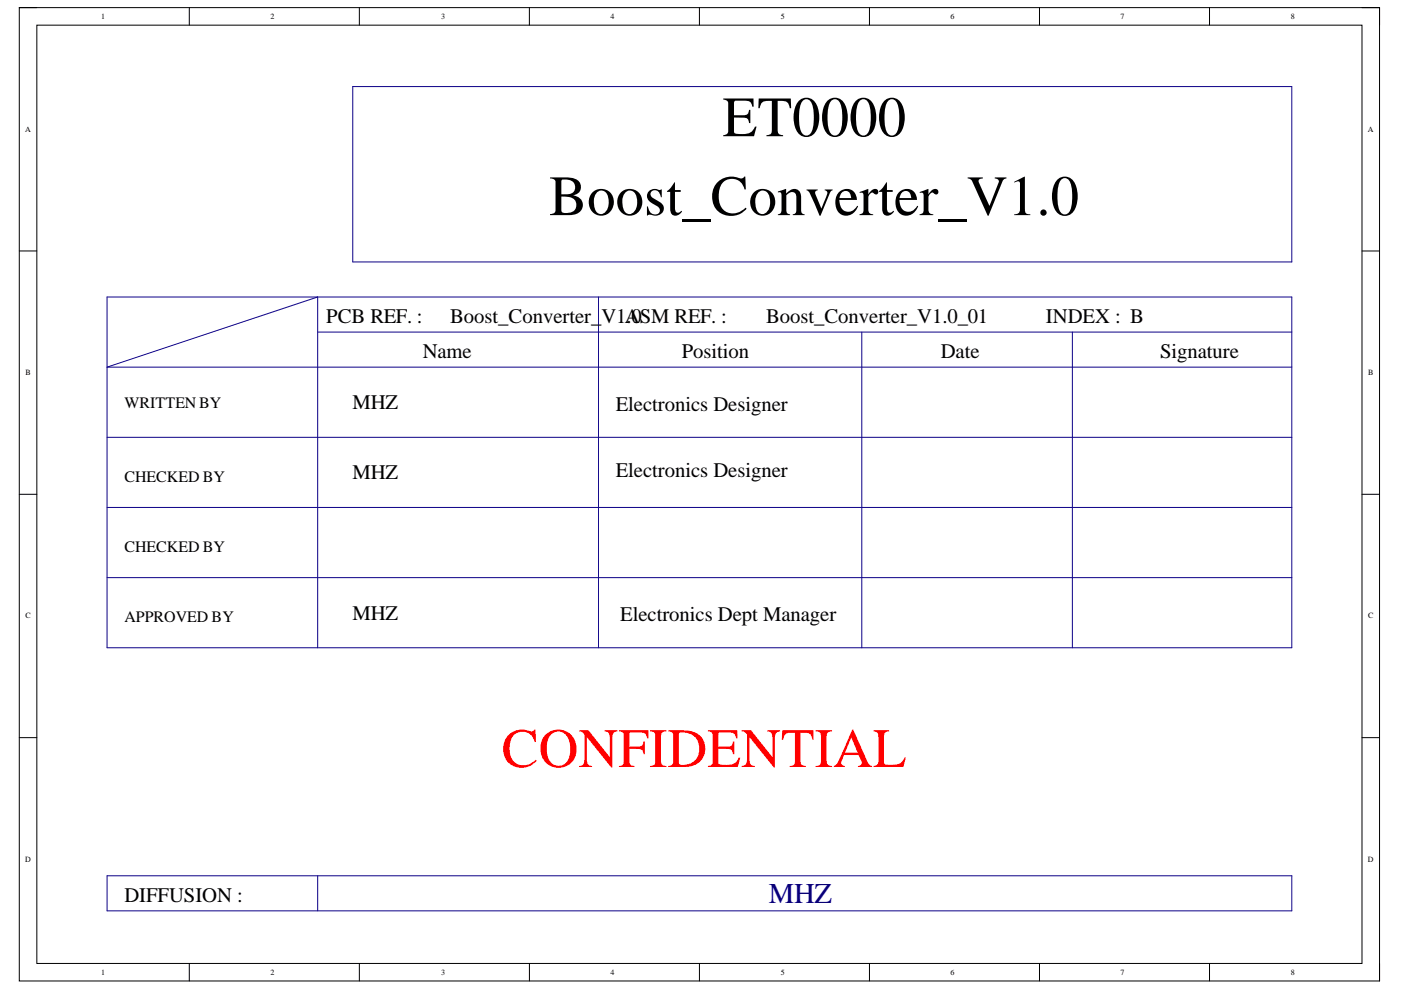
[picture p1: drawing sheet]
<svg xmlns="http://www.w3.org/2000/svg" width="297mm" height="210mm" viewBox="0 0 297 210" stroke-linecap="round" stroke-linejoin="round" font-family="sans-serif">
<defs><g id="words">
<g font-size="12.1">
<text x="153.2" y="28.9">ET0000</text>
<text x="116.4" y="45.6">Boost_Converter_V1.0</text>
</g>
<text font-size="11.7" fill="#f00" x="106.4" y="162.6">CONFIDENTIAL</text>
<text font-size="6.1" fill="#000080" x="163" y="191.4">MHZ</text>
<g font-size="4.4">
<text x="69.2" y="68.5">PCB REF. :</text>
<text x="95.5" y="68.5">Boost_Converter_V1ASM REF. :</text>
<text x="132.9" y="68.5">.0</text>
<text x="162.4" y="68.5">Boost_Converter_V1.0_01</text>
<text x="221.8" y="68.5">INDEX : B</text>
<text x="89.6" y="75.9">Name</text>
<text x="144.6" y="75.9">Position</text>
<text x="199.4" y="75.9">Date</text>
<text x="245.9" y="75.9">Signature</text>
<text x="74.7" y="86.8">MHZ</text>
<text x="130.5" y="87.1">Electronics Designer</text>
<text x="74.7" y="101.6">MHZ</text>
<text x="130.5" y="101">Electronics Designer</text>
<text x="74.7" y="131.4">MHZ</text>
<text x="131.5" y="131.7">Electronics Dept Manager</text>
<text x="26.4" y="191.2">DIFFUSION :</text>
</g>
<g font-size="3.4">
<text x="26.4" y="86.4">WRITTEN BY</text>
<text x="26.4" y="102.2">CHECKED BY</text>
<text x="26.4" y="117.1">CHECKED BY</text>
<text x="26.4" y="132">APPROVED BY</text>
</g>
<g font-size="1.7">
<text x="21.5" y="4">1</text>
<text x="57.3" y="4">2</text>
<text x="93.5" y="4">3</text>
<text x="129.4" y="4">4</text>
<text x="165.5" y="4">5</text>
<text x="201.6" y="4">6</text>
<text x="237.6" y="4">7</text>
<text x="273.7" y="4">8</text>
<text x="5.3" y="28">A</text>
<text x="290" y="28">A</text>
<text x="5.4" y="79.6">B</text>
<text x="290.1" y="79.6">B</text>
<text x="5.4" y="131.1">C</text>
<text x="290.1" y="131.1">C</text>
<text x="5.3" y="182.7">D</text>
<text x="290" y="182.7">D</text>
<text x="21.5" y="206.6">1</text>
<text x="57.3" y="206.6">2</text>
<text x="93.5" y="206.6">3</text>
<text x="129.4" y="206.6">4</text>
<text x="165.5" y="206.6">5</text>
<text x="201.6" y="206.6">6</text>
<text x="237.6" y="206.6">7</text>
<text x="273.7" y="206.6">8</text>
</g>
</g></defs>
<path d="M4.1 1.6h288.4v206.4h-288.4z" fill="none" stroke="#000" stroke-width=".21"/>
<path d="M7.8 5.3h281v199h-281z" fill-rule="evenodd" fill="#fff"/>
<g fill="none" stroke="#000" stroke-width=".21">
<path d="M4.1 1.6h3.7M7.8 5.3h281v199h-281zM40.1 1.6v3.7M76.2 1.6v3.7M112.2 1.6v3.7M148.3 1.6v3.7M184.3 1.6v3.7M220.4 1.6v3.7M256.4 1.6v3.7M288.8 1.6h3.7v3.7M4.1 53.2h3.7M288.8 53.2h3.7"/>
<path d="M4.1 104.8h3.7M288.8 104.8h3.7M4.1 156.4h3.7M288.8 156.4h3.7M40.1 204.3v3.7M76.2 204.3v3.7M112.2 204.3v3.7M148.3 204.3v3.7M184.3 204.3v3.7M220.4 204.3v3.7M256.4 204.3v3.7M292.5 204.3v3.7"/>
</g>
<path d="M74.8 18.4h199.1v37.1h-199.1zM22.7 63h251.2v74.3h-251.2zM67.4 70.4h206.5M126.9 63v74.3M182.7 70.4v66.9M227.4 70.4v66.9M273.9 77.8h-251.2l44.7-14.8v74.3M22.7 92.7h251.2M22.7 107.6h251.2M22.7 122.5h251.2M22.7 185.7h251.2v7.4h-251.2zM67.4 185.7v7.4" fill="none" stroke="#0c0087" stroke-width=".21"/>
<use href="#words"/>
</svg>
